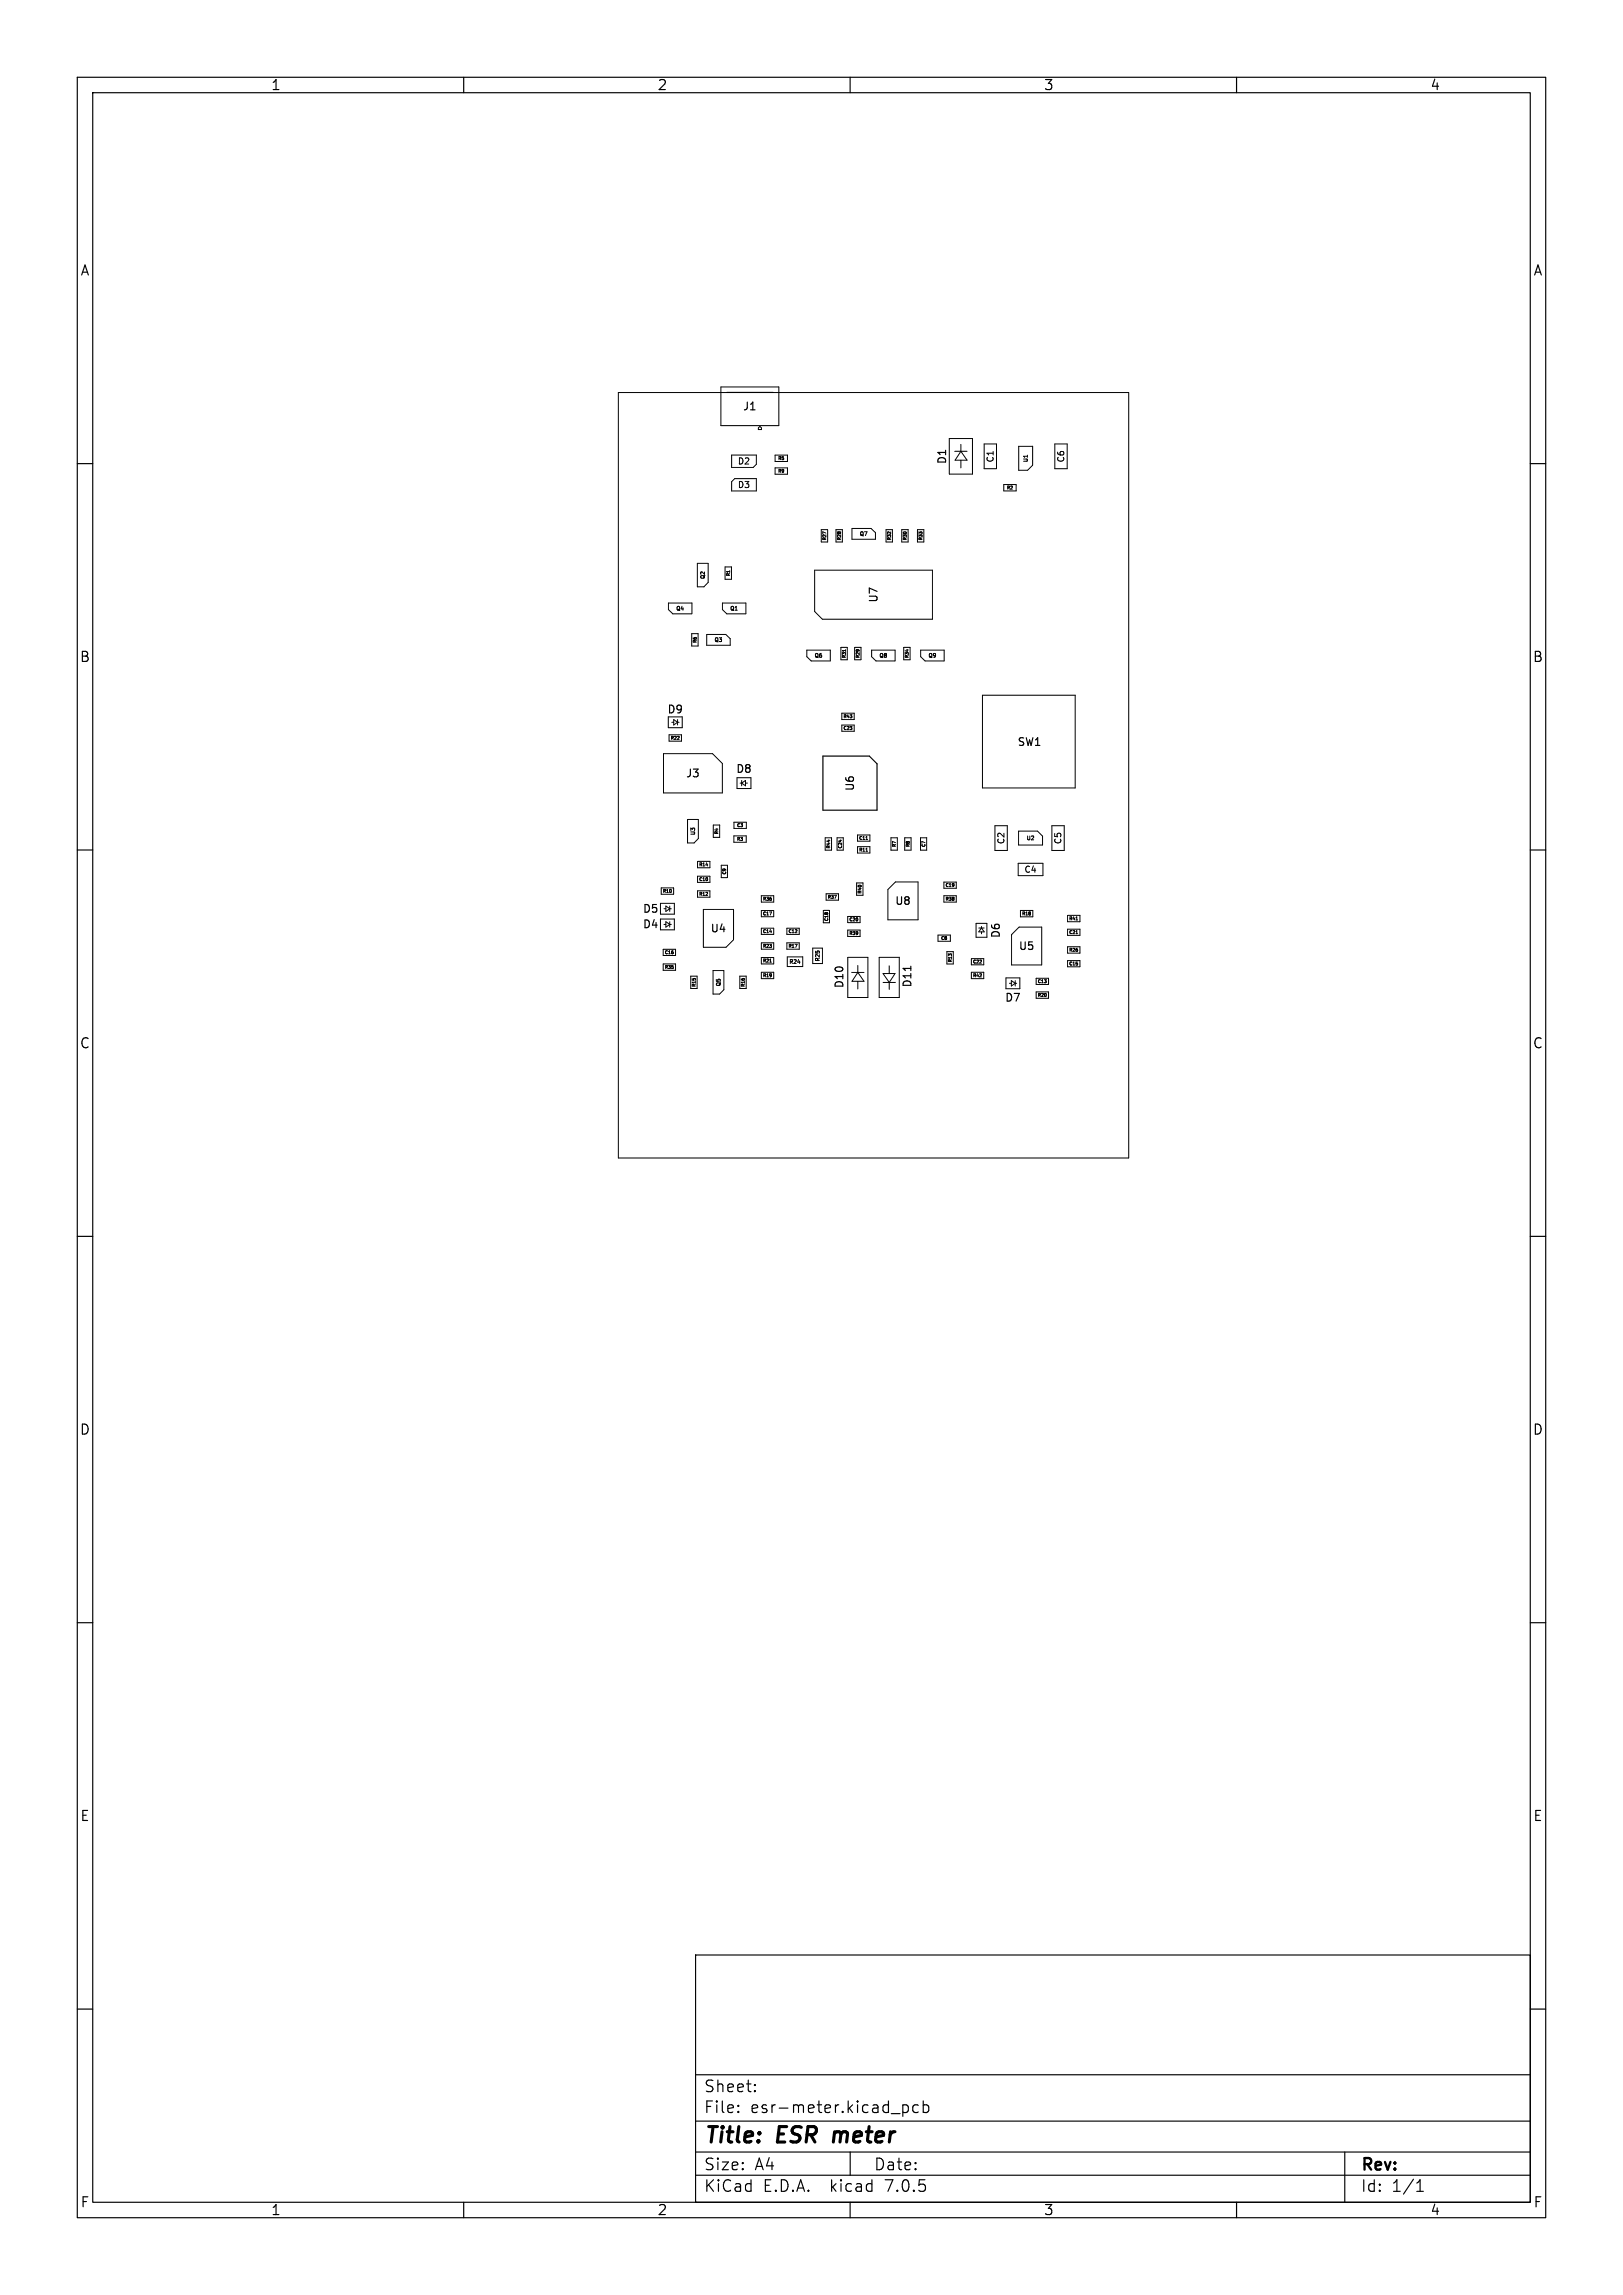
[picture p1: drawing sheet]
<svg xmlns="http://www.w3.org/2000/svg" width="210mm" height="297mm" viewBox="0 0 210 297" stroke-linecap="round" stroke-linejoin="round" font-family="sans-serif">
<defs><g id="words">
<g font-size="2.8">
<text x="91" y="277.8">Title:</text>
<text x="100.5" y="277.8">ESR</text>
<text x="108.3" y="277.8">meter</text>
</g>
<g font-size="2.1">
<text x="91" y="273.6">File:</text>
<text x="91" y="270.9">Sheet:</text>
<text x="97" y="273.6">esr-meter.kicad_pcb</text>
<text x="91" y="281">Size:</text>
<text x="97.6" y="281">A4</text>
<text x="113" y="281">Date:</text>
<text x="176" y="281.2">Rev:</text>
<text x="91" y="283.8">KiCad</text>
<text x="98.7" y="283.8">E.D.A.</text>
<text x="107.4" y="283.8">kicad</text>
<text x="114.5" y="283.8">7.0.5</text>
<text x="176" y="283.8">Id:</text>
<text x="180" y="283.8">1/1</text>
</g>
<g font-size="1.8">
<text x="35" y="11.8">1</text>
<text x="85" y="11.8">2</text>
<text x="135" y="11.8">3</text>
<text x="185" y="11.8">4</text>
<text x="10.4" y="35.8">A</text>
<text x="198.4" y="35.8">A</text>
<text x="10.3" y="85.8">B</text>
<text x="198.3" y="85.8">B</text>
<text x="10.3" y="135.8">C</text>
<text x="198.3" y="135.8">C</text>
<text x="10.3" y="185.8">D</text>
<text x="198.3" y="185.8">D</text>
<text x="10.4" y="235.8">E</text>
<text x="198.4" y="235.8">E</text>
<text x="10.4" y="285.8">F</text>
<text x="35" y="286.8">1</text>
<text x="85" y="286.8">2</text>
<text x="135" y="286.8">3</text>
<text x="185" y="286.8">4</text>
<text x="198.4" y="285.8">F</text>
</g>
<g font-size="1.4">
<text x="96.1" y="53.3">J1</text>
<text x="122.6" y="60.1" transform="rotate(-90 122.6 60.1)">D1</text>
<text x="113.7" y="78" transform="rotate(-90 113.7 78)">U7</text>
<text x="86.3" y="92.5">D9</text>
<text x="88.7" y="100.8">J3</text>
<text x="95.2" y="100.2">D8</text>
<text x="131.6" y="96.7">SW1</text>
<text x="110.7" y="102.4" transform="rotate(-90 110.7 102.4)">U6</text>
<text x="83.1" y="118.3">D5</text>
<text x="115.8" y="117.3">U8</text>
<text x="83.1" y="120.3">D4</text>
<text x="91.9" y="120.8">U4</text>
<text x="129.5" y="121.5" transform="rotate(-90 129.5 121.5)">D6</text>
<text x="131.8" y="123.1">U5</text>
<text x="109.3" y="127.9" transform="rotate(-90 109.3 127.9)">D10</text>
<text x="118.1" y="127.8" transform="rotate(-90 118.1 127.8)">D11</text>
<text x="130" y="129.8">D7</text>
</g>
<g font-size="1.1">
<text x="128.7" y="59.9" transform="rotate(-90 128.7 59.9)">C1</text>
<text x="137.8" y="59.9" transform="rotate(-90 137.8 59.9)">C6</text>
<text x="95.4" y="60.2">D2</text>
<text x="95.4" y="63.3">D3</text>
<text x="130.1" y="109.3" transform="rotate(-90 130.1 109.3)">C2</text>
<text x="132.5" y="113.1">C4</text>
<text x="137.5" y="109.3" transform="rotate(-90 137.5 109.3)">C5</text>
</g>
<g font-size=".7">
<text x="133.1" y="59.9" transform="rotate(-90 133.1 59.9)">U1</text>
<text x="111.2" y="69.4">Q7</text>
<text x="91.3" y="75" transform="rotate(-90 91.3 75)">Q2</text>
<text x="87.5" y="79.1">Q4</text>
<text x="92.4" y="83.1">Q3</text>
<text x="94.5" y="79.1">Q1</text>
<text x="105.4" y="85.2">Q6</text>
<text x="113.8" y="85.2">Q8</text>
<text x="120.1" y="85.2">Q9</text>
<text x="90" y="108.1" transform="rotate(-90 90 108.1)">U3</text>
<text x="132.8" y="108.8">U2</text>
<text x="102.1" y="124.8">R24</text>
<text x="106.1" y="124.5" transform="rotate(-90 106.1 124.5)">R25</text>
<text x="93.3" y="127.7" transform="rotate(-90 93.3 127.7)">Q5</text>
</g>
<g font-size=".6">
<text x="100.7" y="59.6">R5</text>
<text x="100.7" y="61.2">R9</text>
<text x="130.3" y="63.4">R2</text>
<text x="107" y="70" transform="rotate(-90 107 70)">R27</text>
<text x="108.9" y="70" transform="rotate(-90 108.9 70)">R28</text>
<text x="115.3" y="70" transform="rotate(-90 115.3 70)">R32</text>
<text x="117.4" y="70" transform="rotate(-90 117.4 70)">R30</text>
<text x="119.4" y="70" transform="rotate(-90 119.4 70)">R33</text>
<text x="94.5" y="74.6" transform="rotate(-90 94.5 74.6)">R1</text>
<text x="90.2" y="83.2" transform="rotate(-90 90.2 83.2)">R6</text>
<text x="109.5" y="85.2" transform="rotate(-90 109.5 85.2)">R31</text>
<text x="111.3" y="85.2" transform="rotate(-90 111.3 85.2)">R29</text>
<text x="117.6" y="85.2" transform="rotate(-90 117.6 85.2)">R34</text>
<text x="86.8" y="95.8">R22</text>
<text x="109.1" y="93">R43</text>
<text x="109.1" y="94.5">C23</text>
<text x="93" y="108" transform="rotate(-90 93 108)">R4</text>
<text x="95.3" y="107.1">C3</text>
<text x="90.4" y="112.2">R14</text>
<text x="94" y="113.2" transform="rotate(-90 94 113.2)">C9</text>
<text x="95.3" y="108.9">R3</text>
<text x="107.5" y="109.8" transform="rotate(-90 107.5 109.8)">R44</text>
<text x="109" y="109.8" transform="rotate(-90 109 109.8)">C24</text>
<text x="111.1" y="110.3">R11</text>
<text x="111.1" y="108.7">C11</text>
<text x="116" y="109.6" transform="rotate(-90 116 109.6)">R7</text>
<text x="117.8" y="109.6" transform="rotate(-90 117.8 109.6)">R8</text>
<text x="119.8" y="109.6" transform="rotate(-90 119.8 109.6)">C7</text>
<text x="85.7" y="115.6">R10</text>
<text x="90.4" y="116">R12</text>
<text x="90.4" y="114.1">C10</text>
<text x="98.7" y="116.6">R36</text>
<text x="98.7" y="118.5">C17</text>
<text x="107.1" y="116.4">R37</text>
<text x="107.2" y="119.2" transform="rotate(-90 107.2 119.2)">C18</text>
<text x="109.9" y="119.3">C20</text>
<text x="111.5" y="115.7" transform="rotate(-90 111.5 115.7)">R40</text>
<text x="122.3" y="114.8">C19</text>
<text x="122.3" y="116.6">R38</text>
<text x="132.2" y="118.5">R18</text>
<text x="138.3" y="119.1">R41</text>
<text x="86" y="125.4">R35</text>
<text x="86" y="123.5">C16</text>
<text x="98.7" y="122.7">R23</text>
<text x="98.7" y="120.8">C14</text>
<text x="98.7" y="124.6">R21</text>
<text x="102" y="120.8">C12</text>
<text x="102" y="122.7">R17</text>
<text x="109.9" y="121.1">R39</text>
<text x="121.7" y="121.7">C8</text>
<text x="123.2" y="124.6" transform="rotate(-90 123.2 124.6)">R13</text>
<text x="125.9" y="124.7">C22</text>
<text x="138.3" y="125">C15</text>
<text x="138.3" y="123.2">R26</text>
<text x="138.3" y="120.9">C21</text>
<text x="90.1" y="127.7" transform="rotate(-90 90.1 127.7)">R15</text>
<text x="96.4" y="127.7" transform="rotate(-90 96.4 127.7)">R16</text>
<text x="98.7" y="126.5">R19</text>
<text x="125.9" y="126.5">R42</text>
<text x="134.3" y="127.3">C13</text>
<text x="134.3" y="129.1">R20</text>
</g>
</g></defs>
<g fill="none" stroke="#000" stroke-width=".15">
<path d="M10 10h190v277h-190zM12 12h186v273h-186zM60 10v2M110 10v2M160 10v2M10 60h2M198 60h2M106.5 97.8h6l1 1v6h-7zM10 110h2M198 110h2M117.9 125v.6M10 160h2"/>
<path d="M198 160h2M10 210h2M198 210h2M10 260h2M90 253h108v32h-108zM198 260h2M90 278.5h108M90 274.5h108M90 268.5h108M95.5 273.2l.1 .1-.1 .1M95.5 273.2v.1v.1M95.5 272.5v.1"/>
<path d="M95.5 273.2v.2M95.5 272.5h.1l-.1 .1M97.7 270.5v.1v.1M97.7 270.5l-.1 .1 .1 .1M97.7 269.8v.1M97.7 270.5v.2M97.7 269.8h-.1l.1 .1M110 278.5v3M116.8 272.4v1.5M116.8 272.5l.4-.1 .3 .3v.4l-.1 .2-.2 .1-.4-.1M118.8 272.5l-.4-.1-.3 .3v.4l.1 .2 .2 .1 .4-.1M119.5 272.5l.4-.1 .3 .3v.4l-.2 .2-.1 .1-.4-.1"/>
<path d="M119.5 271.9v1.5M174 278.5v6.5M60 285v2M90 281.5h108M110 285v2M160 285v2M183.3 283.6h.9M183.3 282.5l.4-.4v1.5"/>
</g>
<g fill="none" stroke="#000" stroke-width=".13">
<path d="M80 50.8h66v99.1h-66zM93.3 50.1h7.5v5h-7.5zM94.7 58.9h3.2v1.2l-.4 .4h-2.8zM98.3 55.2l.2 .2v.2h-.4v-.2zM100.3 58.9h1.6v.8h-1.6zM122.8 56.8h3v4.6h-3zM123.5 58.4h1.6M124.3 57.5v.9M124.3 59.6v1M124.3 58.4l.8 1.2h-1.5zM127.3 57.5h1.6v3.2h-1.6zM131.8 57.8h1.8v2.4l-.6 .7h-1.2z"/>
<path d="M136.5 57.5h1.6v3.2h-1.6zM89.5 79.4h-2.4l-.6-.5v-.9h3v1.4M90.2 72.9h1.4v2.5l-.5 .5h-.9zM93.8 73.4h.8v1.6h-.8zM95.1 61.9h2.8v1.6h-3.2v-1.2zM96.5 79.4h-2.5l-.5-.5v-.9h3v1.4M100.3 60.5h1.6v.9h-1.6zM105.4 73.8h15.2v6.3h-14.2l-1-1zM106.3 68.5h.8v1.6h-.8zM108.2 68.5h.8v1.6h-.8zM110.3 68.4h2.4l.6 .5v.9h-3.1zM114.6 68.5h.9v1.6h-.9z"/>
<path d="M116.7 68.5h.8v1.6h-.8zM118.7 68.5h.8v1.6h-.8zM129.9 62.7h1.6v.8h-1.6zM85.9 97.5h6.3l1.3 1.3v3.8h-7.6zM86.5 92.8v1.4h1.8v-1.4M86.6 95.1h1.6v.8h-1.6zM86.9 93.5h.3M87.2 93.1l.5 .4-.5 .3zM87.7 93.1v.7M87.7 93.5h.2M89.5 82h.8v1.6h-.8zM91.5 82.1h2.4l.6 .6v.8h-3.1z"/>
<path d="M104.4 84.1h3v1.4h-2.4l-.6-.5zM108.8 83.8h.8v1.6h-.8zM108.9 92.3h1.6v.8h-1.6zM108.9 93.8h1.6v.8h-1.6zM109.4 84.1v.2M110.6 83.8h.8v1.6h-.8zM112.8 84.1h3v1.4h-2.4l-.6-.5zM116.9 83.8h.9v1.6h-.9zM122.2 85.5h-2.5l-.6-.5v-.9h3.1v1.4M127.1 90h12v12h-12zM85.5 118.9h1.8v1.4h-1.8zM85.5 116.9h1.8v1.4h-1.8z"/>
<path d="M85.6 114.9h1.6v.8h-1.6zM85.9 119.6h.3M85.9 117.6h.3M86.2 119.3l.5 .3-.5 .4zM86.2 117.3l.5 .3-.5 .4zM86.7 117.3v.7M86.7 119.3v.7M86.7 119.6h.2M86.7 117.6h.2M90.3 111.5h1.6v.8h-1.6zM90.3 113.4h1.6v.8h-1.6zM90.3 115.3h1.6v.8h-1.6z"/>
<path d="M90.4 106h-1.4v3.1h.8l.6-.6v-2.4M91 117.7h3.9v3.9l-1 1h-2.9zM92.3 106.8h.8v1.6h-.8zM93.3 112h.8v1.6h-.8zM95 108.2h1.6v.8h-1.6zM95 106.4h1.6v.8h-1.6zM95.4 100.6v1.4h1.8v-1.4M95.8 101.3h.2M96 101v.7M96 101.3l.5-.3v.7zM96.5 101.3h.2M98.5 115.9h1.6v.8h-1.6z"/>
<path d="M98.5 117.8h1.6v.8h-1.6zM106.5 117.8h.8v1.6h-.8zM106.8 108.4h.8v1.6h-.8zM106.9 115.7h1.6v.8h-1.6zM108.3 108.4h.8v1.6h-.8zM109.7 118.6h1.6v.8h-1.6zM110.8 114.3h.9v1.6h-.9zM111 109.6h1.6v.8h-1.6zM111 108.1h1.6v.8h-1.6zM112 110.2h.3M112 108.6h.3M115.3 108.4h.8v1.6h-.8z"/>
<path d="M115.9 114.1h2.9v4.9h-3.9v-3.9zM117.1 108.4h.8v1.6h-.8zM119.1 108.4h.8v1.6h-.8zM122.1 114.2h1.6v.8h-1.6zM122.1 115.9h1.6v.8h-1.6zM126.3 119.5h1.4v1.8h-1.4zM127 119.9v.2M128.7 106.9h1.6v3.2h-1.6zM131.8 111.7h3.1v1.6h-3.1zM131.8 107.6h2.4l.7 .6v1.2h-3.1zM131.9 120h2.9v4.9h-3.9v-3.9zM132 117.8h1.6v.8h-1.6z"/>
<path d="M136.1 106.9h1.6v3.2h-1.6zM138.1 118.5h1.6v.8h-1.6zM139.2 119.1h.2M85.8 124.7h1.6v.9h-1.6zM85.8 122.9h1.6v.8h-1.6zM89.4 126.3h.8v1.6h-.8zM93.7 125.6h-1.4v3h.8l.6-.5v-2.5M95.7 126.3h.9v1.6h-.9zM98.5 120.1h1.6v.8h-1.6zM98.5 125.8h1.6v.9h-1.6zM98.5 123.9h1.6v.8h-1.6zM98.5 122h1.6v.8h-1.6z"/>
<path d="M99.6 124.5h.2M101.8 120.1h1.6v.8h-1.6zM101.8 122h1.6v.8h-1.6zM101.9 123.8h2v1.3h-2zM105.2 122.7h1.2v2h-1.2zM109.7 120.4h1.6v.8h-1.6zM109.7 123.9h2.6v5.2h-2.6zM110.2 125.8h1.6M111 124.9v.9M111 127v1M111 125.8l.8 1.2h-1.6zM113.8 123.9h2.6v5.2h-2.6z"/>
<path d="M114.3 127.1h1.6M114.3 126h1.5l-.7 1.1zM115.1 125v1M115.1 127.1v.9M121.4 121h1.6v.8h-1.6zM122.5 123.2h.8v1.6h-.8zM125.7 125.8h1.6v.9h-1.6zM125.7 124.1h1.6v.8h-1.6zM126.6 120.1h.8M127 120.6v.2M127 120.1l.4 .5h-.8zM130.2 126.6h1.8v1.4h-1.8z"/>
<path d="M130.6 127.3h.3M130.9 126.9l.5 .4-.5 .3zM131.4 126.9v.7M131.4 127.3h.2M134.1 126.6h1.6v.8h-1.6zM134.1 128.4h1.6v.8h-1.6zM138.1 124.3h1.6v.8h-1.6zM138.1 120.2h1.6v.9h-1.6zM138.1 122.5h1.6v.8h-1.6zM139.2 120.8h.2"/>
</g>
<use href="#words"/>
</svg>
